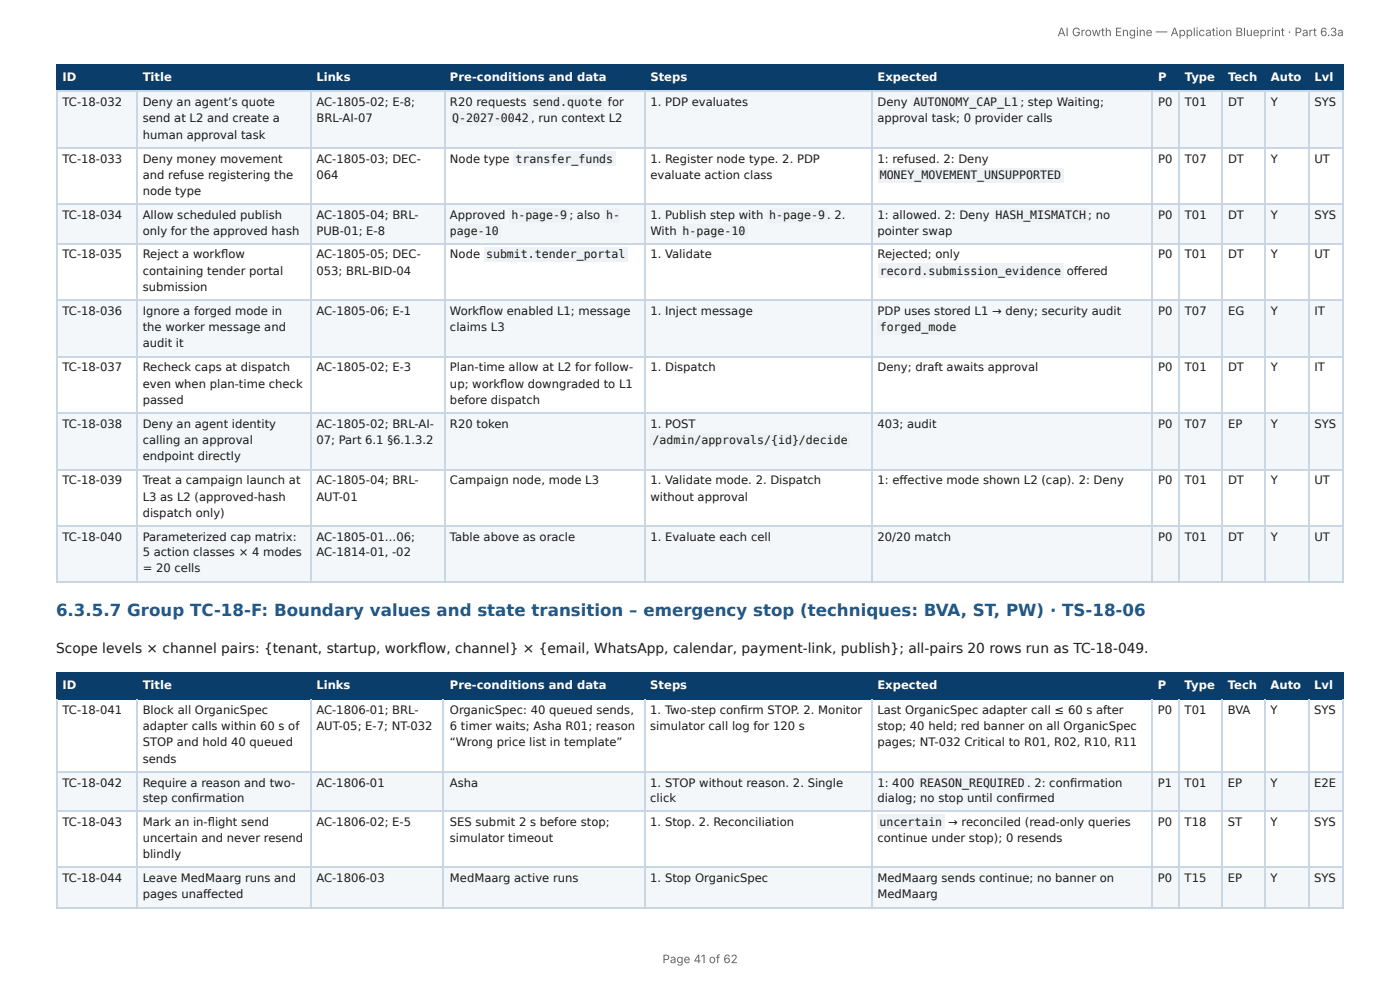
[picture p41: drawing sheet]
<svg xmlns="http://www.w3.org/2000/svg" width="297mm" height="210mm" viewBox="0 0 297 210" stroke-linecap="round" stroke-linejoin="round" font-family="sans-serif">
<defs><g id="words">
<text font-size="3.5" fill="#1f5a8c" x="11.9" y="130.8">6.3.5.7 Group TC-18-F: Boundary values and state transition – emergency stop (techniques: BVA, ST, PW) · TS-18-06</text>
<text font-size="2.9" fill="#1a1a1a" x="11.9" y="138.6">Scope levels × channel pairs: {tenant, startup, workfl ow, channel} × {email, WhatsApp, calendar, payment-link, publish}; all-pairs 20 rows run as TC-18-049.</text>
<g font-size="2.5" fill="#666">
<text x="224.6" y="7.7">AI Growth Engine — Application Blueprint · Part 6.3a</text>
<text x="140.7" y="204.5">Page 41 of 62</text>
</g>
<g font-size="2.5" fill="#fff">
<text x="13.3" y="17.2">ID</text>
<text x="30.3" y="17.2">Title</text>
<text x="67.2" y="17.2">Links</text>
<text x="95.6" y="17.2">Pre-conditions and data</text>
<text x="138.1" y="17.2">Steps</text>
<text x="186.4" y="17.2">Expected</text>
<text x="246" y="17.2">P</text>
<text x="251.7" y="17.2">Type</text>
<text x="260.8" y="17.2">Tech</text>
<text x="269.9" y="17.2">Auto</text>
<text x="279.2" y="17.2">Lvl</text>
<text x="13.3" y="146.2">ID</text>
<text x="30.3" y="146.2">Title</text>
<text x="67.2" y="146.2">Links</text>
<text x="95.6" y="146.2">Pre-conditions and data</text>
<text x="138.1" y="146.2">Steps</text>
<text x="186.3" y="146.2">Expected</text>
<text x="245.9" y="146.2">P</text>
<text x="251.6" y="146.2">Type</text>
<text x="260.8" y="146.2">Tech</text>
<text x="269.9" y="146.2">Auto</text>
<text x="279.1" y="146.2">Lvl</text>
</g>
<g font-size="2.5" fill="#1a1a1a">
<text x="13.3" y="22.5">TC-18-032</text>
<text x="30.3" y="22.5">Deny an agent’s quote</text>
<text x="67.2" y="22.5">AC-1805-02; E-8;</text>
<text x="95.6" y="22.5">R20 requests</text>
<text x="113.1" y="22.5">send.quote</text>
<text x="129.1" y="22.5">for</text>
<text x="138.1" y="22.5">1. PDP evaluates</text>
<text x="186.4" y="22.5">Deny</text>
<text x="194" y="22.5">AUTONOMY_CAP_L1</text>
<text x="216.7" y="22.5">; step Waiting;</text>
<text x="246" y="22.5">P0</text>
<text x="251.7" y="22.5">T01</text>
<text x="260.8" y="22.5">DT</text>
<text x="269.9" y="22.5">Y</text>
<text x="279.2" y="22.5">SYS</text>
<text x="30.3" y="26">send at L2 and create a</text>
<text x="30.3" y="29.5">human approval task</text>
<text x="67.2" y="26">BRL-AI-07</text>
<text x="96" y="26">Q-2027-0042</text>
<text x="112.8" y="26">, run context L2</text>
<text x="186.4" y="26">approval task; 0 provider calls</text>
<text x="13.3" y="34.5">TC-18-033</text>
<text x="30.3" y="34.5">Deny money movement</text>
<text x="67.2" y="34.5">AC-1805-03; DEC-</text>
<text x="95.6" y="34.5">Node type</text>
<text x="109.5" y="34.5">transfer_funds</text>
<text x="138.1" y="34.5">1. Register node type. 2. PDP</text>
<text x="186.4" y="34.5">1: refused. 2: Deny</text>
<text x="246" y="34.5">P0</text>
<text x="251.7" y="34.5">T07</text>
<text x="260.8" y="34.5">DT</text>
<text x="269.9" y="34.5">Y</text>
<text x="279.2" y="34.5">UT</text>
<text x="30.3" y="38">and refuse registering the</text>
<text x="30.3" y="41.5">node type</text>
<text x="67.2" y="38">064</text>
<text x="138.1" y="38">evaluate action class</text>
<text x="186.8" y="38">MONEY_MOVEMENT_UNSUPPORTED</text>
<text x="13.3" y="46.5">TC-18-034</text>
<text x="30.3" y="46.5">Allow scheduled publish</text>
<text x="67.2" y="46.5">AC-1805-04; BRL-</text>
<text x="95.6" y="46.5">Approved</text>
<text x="108.6" y="46.5">h-page-9</text>
<text x="120.9" y="46.5">; also</text>
<text x="128.8" y="46.5">h-</text>
<text x="138.1" y="46.5">1. Publish step with</text>
<text x="163.4" y="46.5">h-page-9 .</text>
<text x="177.3" y="46.5">2.</text>
<text x="186.4" y="46.5">1: allowed. 2: Deny</text>
<text x="211.4" y="46.5">HASH_MISMATCH ; no</text>
<text x="246" y="46.5">P0</text>
<text x="251.7" y="46.5">T01</text>
<text x="260.8" y="46.5">DT</text>
<text x="269.9" y="46.5">Y</text>
<text x="279.2" y="46.5">SYS</text>
<text x="30.3" y="50">only for the approved hash</text>
<text x="67.2" y="50">PUB-01; E-8</text>
<text x="95.6" y="50">page-10</text>
<text x="138.1" y="50">With</text>
<text x="145" y="50">h-page-10</text>
<text x="186.4" y="50">pointer swap</text>
<text x="13.3" y="54.8">TC-18-035</text>
<text x="30.3" y="54.8">Reject a workfl ow</text>
<text x="30.3" y="58.3">containing tender portal</text>
<text x="67.2" y="54.8">AC-1805-05; DEC-</text>
<text x="67.2" y="58.3">053; BRL-BID-04</text>
<text x="95.6" y="54.8">Node</text>
<text x="103.2" y="54.8">submit.tender_portal</text>
<text x="138.1" y="54.8">1. Validate</text>
<text x="186.4" y="54.8">Rejected; only</text>
<text x="186.8" y="58.3">record.submission_evidence</text>
<text x="226.6" y="58.3">off ered</text>
<text x="246" y="54.8">P0</text>
<text x="251.7" y="54.8">T01</text>
<text x="260.8" y="54.8">DT</text>
<text x="269.9" y="54.8">Y</text>
<text x="279.2" y="54.8">UT</text>
<text x="30.3" y="61.8">submission</text>
<text x="13.3" y="66.8">TC-18-036</text>
<text x="30.3" y="66.8">Ignore a forged mode in</text>
<text x="30.3" y="70.3">the worker message and</text>
<text x="67.2" y="66.8">AC-1805-06; E-1</text>
<text x="95.6" y="66.8">Workfl ow enabled L1; message</text>
<text x="95.6" y="70.3">claims L3</text>
<text x="138.1" y="66.8">1. Inject message</text>
<text x="186.4" y="66.8">PDP uses stored L1 → deny; security audit</text>
<text x="186.8" y="70.3">forged_mode</text>
<text x="246" y="66.8">P0</text>
<text x="251.7" y="66.8">T07</text>
<text x="260.8" y="66.8">EG</text>
<text x="269.9" y="66.8">Y</text>
<text x="279.2" y="66.8">IT</text>
<text x="30.3" y="73.8">audit it</text>
<text x="13.3" y="78.8">TC-18-037</text>
<text x="30.3" y="78.8">Recheck caps at dispatch</text>
<text x="30.3" y="82.3">even when plan-time check</text>
<text x="67.2" y="78.8">AC-1805-02; E-3</text>
<text x="95.6" y="78.8">Plan-time allow at L2 for follow-</text>
<text x="95.6" y="82.3">up; workfl ow downgraded to L1</text>
<text x="138.1" y="78.8">1. Dispatch</text>
<text x="186.4" y="78.8">Deny; draft awaits approval</text>
<text x="246" y="78.8">P0</text>
<text x="251.7" y="78.8">T01</text>
<text x="260.8" y="78.8">DT</text>
<text x="269.9" y="78.8">Y</text>
<text x="279.2" y="78.8">IT</text>
<text x="30.3" y="85.8">passed</text>
<text x="95.6" y="85.8">before dispatch</text>
<text x="13.3" y="90.8">TC-18-038</text>
<text x="30.3" y="90.8">Deny an agent identity</text>
<text x="30.3" y="94.3">calling an approval</text>
<text x="67.2" y="90.8">AC-1805-02; BRL-AI-</text>
<text x="67.2" y="94.3">07; Part 6.1 §6.1.3.2</text>
<text x="95.6" y="90.8">R20 token</text>
<text x="138.1" y="90.8">1. POST</text>
<text x="138.6" y="94.3">/admin/approvals/{id}/decide</text>
<text x="186.4" y="90.8">403; audit</text>
<text x="246" y="90.8">P0</text>
<text x="251.7" y="90.8">T07</text>
<text x="260.8" y="90.8">EP</text>
<text x="269.9" y="90.8">Y</text>
<text x="279.2" y="90.8">SYS</text>
<text x="30.3" y="97.8">endpoint directly</text>
<text x="13.3" y="102.9">TC-18-039</text>
<text x="30.3" y="102.9">Treat a campaign launch at</text>
<text x="30.3" y="106.3">L3 as L2 (approved-hash</text>
<text x="67.2" y="102.9">AC-1805-04; BRL-</text>
<text x="67.2" y="106.3">AUT-01</text>
<text x="95.6" y="102.9">Campaign node, mode L3</text>
<text x="138.1" y="102.9">1. Validate mode. 2. Dispatch</text>
<text x="138.1" y="106.3">without approval</text>
<text x="186.4" y="102.9">1: eff ective mode shown L2 (cap). 2: Deny</text>
<text x="246" y="102.9">P0</text>
<text x="251.7" y="102.9">T01</text>
<text x="260.8" y="102.9">DT</text>
<text x="269.9" y="102.9">Y</text>
<text x="279.2" y="102.9">UT</text>
<text x="30.3" y="109.8">dispatch only)</text>
<text x="13.3" y="114.9">TC-18-040</text>
<text x="30.3" y="114.9">Parameterized cap matrix:</text>
<text x="30.3" y="118.1">5 action classes × 4 modes</text>
<text x="67.2" y="114.9">AC-1805-01…06;</text>
<text x="67.2" y="118.1">AC-1814-01, -02</text>
<text x="95.6" y="114.9">Table above as oracle</text>
<text x="138.1" y="114.9">1. Evaluate each cell</text>
<text x="186.4" y="114.9">20/20 match</text>
<text x="246" y="114.9">P0</text>
<text x="251.7" y="114.9">T01</text>
<text x="260.8" y="114.9">DT</text>
<text x="269.9" y="114.9">Y</text>
<text x="279.2" y="114.9">UT</text>
<text x="30.3" y="121.5">= 20 cells</text>
<text x="13.3" y="151.6">TC-18-041</text>
<text x="30.3" y="151.6">Block all OrganicSpec</text>
<text x="30.3" y="155">adapter calls within 60 s of</text>
<text x="67.2" y="151.6">AC-1806-01; BRL-</text>
<text x="67.2" y="155">AUT-05; E-7; NT-032</text>
<text x="95.6" y="151.6">OrganicSpec: 40 queued sends,</text>
<text x="95.6" y="155">6 timer waits; Asha R01; reason</text>
<text x="138.1" y="151.6">1. Two-step confi rm STOP. 2. Monitor</text>
<text x="138.1" y="155">simulator call log for 120 s</text>
<text x="186.3" y="151.6">Last OrganicSpec adapter call ≤ 60 s after</text>
<text x="186.3" y="155">stop; 40 held; red banner on all OrganicSpec</text>
<text x="245.9" y="151.6">P0</text>
<text x="251.6" y="151.6">T01</text>
<text x="260.8" y="151.6">BVA</text>
<text x="269.9" y="151.6">Y</text>
<text x="279.1" y="151.6">SYS</text>
<text x="30.3" y="158.5">STOP and hold 40 queued</text>
<text x="30.3" y="161.9">sends</text>
<text x="95.6" y="158.5">“Wrong price list in template”</text>
<text x="186.3" y="158.5">pages; NT-032 Critical to R01, R02, R10, R11</text>
<text x="13.3" y="167">TC-18-042</text>
<text x="30.3" y="167">Require a reason and two-</text>
<text x="67.2" y="167">AC-1806-01</text>
<text x="95.6" y="167">Asha</text>
<text x="138.1" y="167">1. STOP without reason. 2. Single</text>
<text x="186.3" y="167">1: 400</text>
<text x="195.5" y="167">REASON_REQUIRED</text>
<text x="218.1" y="167">. 2: confi rmation</text>
<text x="245.9" y="167">P1</text>
<text x="251.6" y="167">T01</text>
<text x="260.8" y="167">EP</text>
<text x="269.9" y="167">Y</text>
<text x="279.1" y="167">E2E</text>
<text x="30.3" y="170.3">step confi rmation</text>
<text x="138.1" y="170.3">click</text>
<text x="186.3" y="170.3">dialog; no stop until confi rmed</text>
<text x="13.3" y="175.3">TC-18-043</text>
<text x="30.3" y="175.3">Mark an in-fl ight send</text>
<text x="30.3" y="178.8">uncertain and never resend</text>
<text x="67.2" y="175.3">AC-1806-02; E-5</text>
<text x="95.6" y="175.3">SES submit 2 s before stop;</text>
<text x="95.6" y="178.8">simulator timeout</text>
<text x="138.1" y="175.3">1. Stop. 2. Reconciliation</text>
<text x="186.3" y="178.8">continue under stop); 0 resends</text>
<text x="186.8" y="175.3">uncertain</text>
<text x="201.4" y="175.3">→ reconciled (read-only queries</text>
<text x="245.9" y="175.3">P0</text>
<text x="251.6" y="175.3">T18</text>
<text x="260.8" y="175.3">ST</text>
<text x="269.9" y="175.3">Y</text>
<text x="279.1" y="175.3">SYS</text>
<text x="30.3" y="182.3">blindly</text>
<text x="13.3" y="187.3">TC-18-044</text>
<text x="30.3" y="187.3">Leave MedMaarg runs and</text>
<text x="30.3" y="190.8">pages unaff ected</text>
<text x="67.2" y="187.3">AC-1806-03</text>
<text x="95.6" y="187.3">MedMaarg active runs</text>
<text x="138.1" y="187.3">1. Stop OrganicSpec</text>
<text x="186.3" y="187.3">MedMaarg sends continue; no banner on</text>
<text x="186.3" y="190.8">MedMaarg</text>
<text x="245.9" y="187.3">P0</text>
<text x="251.6" y="187.3">T15</text>
<text x="260.8" y="187.3">EP</text>
<text x="269.9" y="187.3">Y</text>
<text x="279.1" y="187.3">SYS</text>
</g>
</g></defs>
<g fill="#0b3d6b">
<path d="M12.1 14h16.9v5.3h-16.9z"/>
<path d="M29 14h36.9v5.3h-36.9z"/>
<path d="M65.9 14h28.4v5.3h-28.4z"/>
<path d="M94.3 14h42.5v5.3h-42.5z"/>
<path d="M136.8 14h48.2v5.3h-48.2z"/>
<path d="M185 14h59.8v5.3h-59.8z"/>
<path d="M244.8 14h5.5v5.3h-5.5z"/>
<path d="M250.3 14h9.3v5.3h-9.3z"/>
<path d="M259.6 14h9v5.3h-9z"/>
<path d="M268.6 14h9.2v5.3h-9.2z"/>
<path d="M277.8 14h7.6v5.3h-7.6z"/>
</g>
<g fill="#f4f7fa">
<path d="M12.1 19.3h16.9v12h-16.9z"/>
<path d="M29 19.3h36.9v12h-36.9z"/>
<path d="M65.9 19.3h28.4v12h-28.4z"/>
<path d="M94.3 19.3h42.5v12h-42.5z"/>
<path d="M136.8 19.3h48.2v12h-48.2z"/>
<path d="M185 19.3h59.8v12h-59.8z"/>
<path d="M244.8 19.3h5.5v12h-5.5z"/>
<path d="M250.3 19.3h9.3v12h-9.3z"/>
<path d="M259.6 19.3h9v12h-9z"/>
<path d="M268.6 19.3h9.2v12h-9.2z"/>
<path d="M277.8 19.3h7.6v12h-7.6z"/>
<path d="M12.1 43.3h16.9v8.5h-16.9z"/>
<path d="M29 43.3h36.9v8.5h-36.9z"/>
<path d="M65.9 43.3h28.4v8.5h-28.4z"/>
<path d="M94.3 43.3h42.5v8.5h-42.5z"/>
<path d="M136.8 43.3h48.2v8.5h-48.2z"/>
<path d="M185 43.3h59.8v8.5h-59.8z"/>
<path d="M244.8 43.3h5.5v8.5h-5.5z"/>
<path d="M250.3 43.3h9.3v8.5h-9.3z"/>
<path d="M259.6 43.3h9v8.5h-9z"/>
<path d="M268.6 43.3h9.2v8.5h-9.2z"/>
<path d="M277.8 43.3h7.6v8.5h-7.6z"/>
<path d="M12.1 63.8h16.9v12h-16.9z"/>
<path d="M29 63.8h36.9v12h-36.9z"/>
<path d="M65.9 63.8h28.4v12h-28.4z"/>
<path d="M94.3 63.8h42.5v12h-42.5z"/>
<path d="M136.8 63.8h48.2v12h-48.2z"/>
<path d="M185 63.8h59.8v12h-59.8z"/>
<path d="M244.8 63.8h5.5v12h-5.5z"/>
<path d="M250.3 63.8h9.3v12h-9.3z"/>
<path d="M259.6 63.8h9v12h-9z"/>
<path d="M268.6 63.8h9.2v12h-9.2z"/>
<path d="M277.8 63.8h7.6v12h-7.6z"/>
<path d="M12.1 87.6h16.9v12h-16.9z"/>
<path d="M29 87.6h36.9v12h-36.9z"/>
<path d="M65.9 87.6h28.4v12h-28.4z"/>
<path d="M94.3 87.6h42.5v12h-42.5z"/>
<path d="M136.8 87.6h48.2v12h-48.2z"/>
<path d="M185 87.6h59.8v12h-59.8z"/>
<path d="M244.8 87.6h5.5v12h-5.5z"/>
<path d="M250.3 87.6h9.3v12h-9.3z"/>
<path d="M259.6 87.6h9v12h-9z"/>
<path d="M268.6 87.6h9.2v12h-9.2z"/>
<path d="M277.8 87.6h7.6v12h-7.6z"/>
<path d="M12.1 111.6h16.9v12h-16.9z"/>
<path d="M29 111.6h36.9v12h-36.9z"/>
<path d="M65.9 111.6h28.4v12h-28.4z"/>
<path d="M94.3 111.6h42.5v12h-42.5z"/>
<path d="M136.8 111.6h48.2v12h-48.2z"/>
<path d="M185 111.6h59.8v12h-59.8z"/>
<path d="M244.8 111.6h5.5v12h-5.5z"/>
<path d="M250.3 111.6h9.3v12h-9.3z"/>
<path d="M259.6 111.6h9v12h-9z"/>
<path d="M268.6 111.6h9.2v12h-9.2z"/>
<path d="M277.8 111.6h7.6v12h-7.6z"/>
</g>
<g fill="none" stroke="#0b3d6b" stroke-width=".23">
<path d="M11.9 13.9h273.5M11.9 19.4h273.5M12 13.8v5.7M29.1 13.8v5.7M66 13.8v5.7M94.4 13.8v5.7M136.9 13.8v5.7M185.1 13.8v5.7M244.7 13.8v5.7M250.5 13.8v5.7M259.5 13.8v5.7M268.7 13.8v5.7"/>
<path d="M277.9 13.8v5.7"/>
</g>
<path d="M285.3 13.8v5.7" fill="none" stroke="#0b3d6b" stroke-width=".21"/>
<g fill="none" stroke="#c9d6e3" stroke-width=".23">
<path d="M11.9 19.4h273.5M12 19.5v104.1M29.1 19.5v104.1M66 19.5v104.1M94.4 19.5v104.1M136.9 19.5v104.1M185.1 19.5v104.1M244.7 19.5v104.1M250.5 19.5v104.1M259.5 19.5v104.1M268.7 19.5v104.1M277.9 19.5v104.1"/>
<path d="M11.9 31.4h273.5M11.9 43.4h273.5M11.9 51.7h273.5M11.9 63.7h273.5M11.9 75.7h273.5M11.9 87.7h273.5M11.9 99.7h273.5M11.9 111.7h273.5M11.9 123.5h273.5"/>
</g>
<path d="M285.3 19.5v104.1" fill="none" stroke="#c9d6e3" stroke-width=".21"/>
<g fill="#0b3d6b">
<path d="M12.1 142.8h16.9v5.5h-16.9z"/>
<path d="M29 142.8h36.9v5.5h-36.9z"/>
<path d="M65.9 142.8h28.4v5.5h-28.4z"/>
<path d="M94.3 142.8h42.5v5.5h-42.5z"/>
<path d="M136.8 142.8h48.2v5.5h-48.2z"/>
<path d="M185 142.8h59.6v5.5h-59.6z"/>
<path d="M244.6 142.8h5.7v5.5h-5.7z"/>
<path d="M250.3 142.8h9.3v5.5h-9.3z"/>
<path d="M259.6 142.8h9v5.5h-9z"/>
<path d="M268.6 142.8h9.2v5.5h-9.2z"/>
<path d="M277.8 142.8h7.6v5.5h-7.6z"/>
</g>
<g fill="#f4f7fa">
<path d="M12.1 163.8h16.9v8.5h-16.9z"/>
<path d="M29 163.8h36.9v8.5h-36.9z"/>
<path d="M65.9 163.8h28.4v8.5h-28.4z"/>
<path d="M94.3 163.8h42.5v8.5h-42.5z"/>
<path d="M136.8 163.8h48.2v8.5h-48.2z"/>
<path d="M185 163.8h59.6v8.5h-59.6z"/>
<path d="M244.6 163.8h5.7v8.5h-5.7z"/>
<path d="M250.3 163.8h9.3v8.5h-9.3z"/>
<path d="M259.6 163.8h9v8.5h-9z"/>
<path d="M268.6 163.8h9.2v8.5h-9.2z"/>
<path d="M277.8 163.8h7.6v8.5h-7.6z"/>
<path d="M12.1 184.3h16.9v8.6h-16.9z"/>
<path d="M29 184.3h36.9v8.6h-36.9z"/>
<path d="M65.9 184.3h28.4v8.6h-28.4z"/>
<path d="M94.3 184.3h42.5v8.6h-42.5z"/>
<path d="M136.8 184.3h48.2v8.6h-48.2z"/>
<path d="M185 184.3h59.6v8.6h-59.6z"/>
<path d="M244.6 184.3h5.7v8.6h-5.7z"/>
<path d="M250.3 184.3h9.3v8.6h-9.3z"/>
<path d="M259.6 184.3h9v8.6h-9z"/>
<path d="M268.6 184.3h9.2v8.6h-9.2z"/>
<path d="M277.8 184.3h7.6v8.6h-7.6z"/>
</g>
<g fill="none" stroke="#0b3d6b" stroke-width=".23">
<path d="M11.9 142.9h273.5M11.9 148.4h273.5M12 142.8v5.8M29.1 142.8v5.8M66 142.8v5.8M94.2 142.8v5.8M136.9 142.8v5.8M185.1 142.8v5.8M244.7 142.8v5.8M250.5 142.8v5.8M259.5 142.8v5.8M268.7 142.8v5.8"/>
<path d="M277.9 142.8v5.8"/>
</g>
<path d="M285.3 142.8v5.8" fill="none" stroke="#0b3d6b" stroke-width=".21"/>
<g fill="none" stroke="#c9d6e3" stroke-width=".23">
<path d="M12 148.6v44.3M29.1 148.6v44.3M66 148.6v44.3M94.2 148.6v44.3M136.9 148.6v44.3M185.1 148.6v44.3M244.7 148.6v44.3M250.5 148.6v44.3M259.5 148.6v44.3M268.7 148.6v44.3M277.9 148.6v44.3M11.9 163.9h273.5"/>
<path d="M11.9 172.2h273.5M11.9 184.2h273.5M11.9 192.8h273.5"/>
</g>
<path d="M285.3 148.6v44.3" fill="none" stroke="#c9d6e3" stroke-width=".21"/>
<g fill="#eef2f6">
<path d="M112.5 20.2h15.7v3h-15.7z"/>
<path d="M95.7 23.7h17.1v3h-17.1z"/>
<path d="M193.6 20.2h23v3h-23z"/>
<path d="M109.1 32.2h21.7v3h-21.7z"/>
<path d="M186.4 35.7h39.5v3h-39.5z"/>
<path d="M108.2 44.2h12.7v3h-12.7z"/>
<path d="M128.2 44.2h3.5v3h-3.5z"/>
<path d="M95.7 47.7h10.6v3h-10.6z"/>
<path d="M162.9 44.2h12.9v3h-12.9z"/>
<path d="M144.6 47.7h14.1v3h-14.1z"/>
<path d="M210.9 44.2h20.3v3h-20.3z"/>
<path d="M102.8 52.5h30.5v3h-30.5z"/>
<path d="M186.4 56h39.5v3h-39.5z"/>
<path d="M186.4 68h17.1v3h-17.1z"/>
<path d="M138.2 92h42.4v3h-42.4z"/>
<path d="M194.9 164.7h23.1v3h-23.1z"/>
<path d="M186.4 173h14.3v3h-14.3z"/>
</g>
<use href="#words"/>
</svg>
